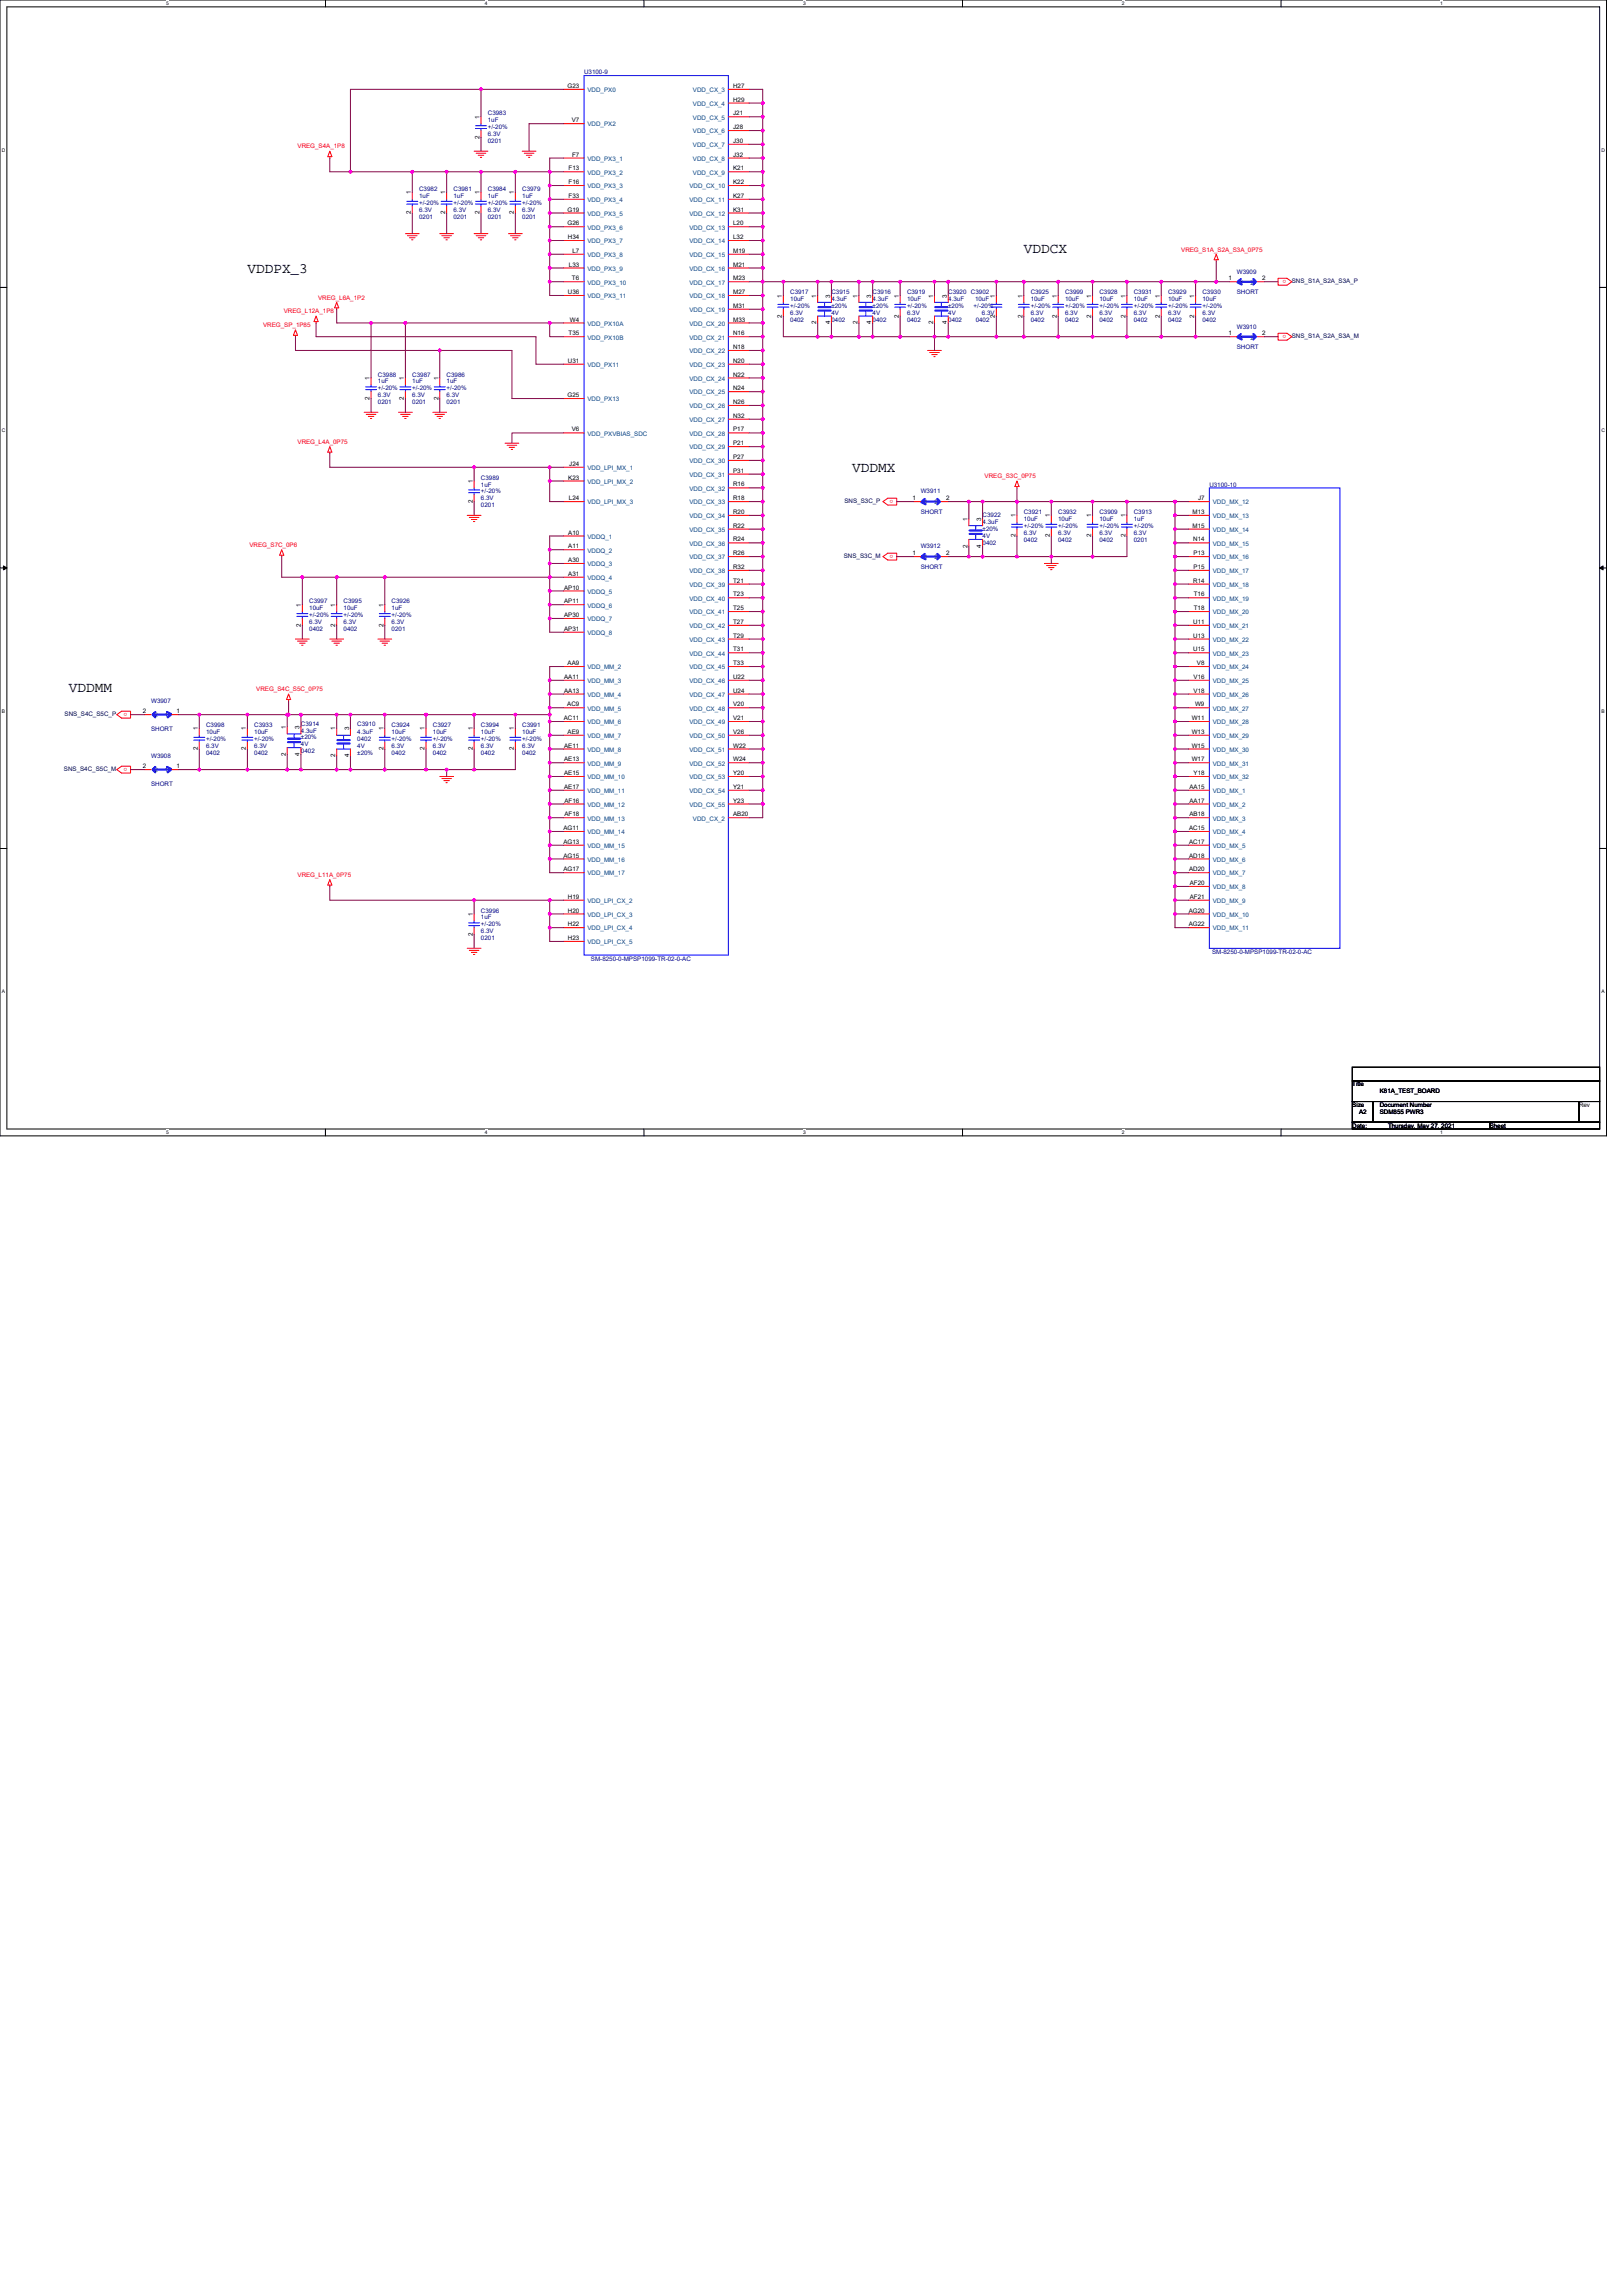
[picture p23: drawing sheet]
<svg xmlns="http://www.w3.org/2000/svg" width="210mm" height="297mm" viewBox="0 0 210 297" stroke-linecap="round" stroke-linejoin="round" font-family="sans-serif">
<defs><g id="words">
<g font-size="1.9">
<text x="32" y="35.3">VDDPX_3</text>
<text x="132.5" y="32.7">VDDCX</text>
<text x="110.2" y="61.1">VDDMX</text>
<text x="8.9" y="89.6">VDDMM</text>
</g>
<g font-size=".8">
<text x="73.4" y="11.4">G23</text>
<text x="94.9" y="11.4">H27</text>
<text x="62" y="18" transform="rotate(-90 62 18)">2</text>
<text x="62" y="15.4" transform="rotate(-90 62 15.4)">1</text>
<text x="74" y="15.8">V7</text>
<text x="94.9" y="13.2">H29</text>
<text x="94.9" y="14.9">J21</text>
<text x="94.9" y="16.7">J28</text>
<text x="73.6" y="22">F13</text>
<text x="73.6" y="23.8">F16</text>
<text x="74" y="20.3">F7</text>
<text x="94.9" y="18.5">J30</text>
<text x="94.9" y="20.3">J32</text>
<text x="94.9" y="22">K21</text>
<text x="94.9" y="23.8">K22</text>
<text x="53.2" y="27.7" transform="rotate(-90 53.2 27.7)">2</text>
<text x="53.2" y="25.2" transform="rotate(-90 53.2 25.2)">1</text>
<text x="57.6" y="27.7" transform="rotate(-90 57.6 27.7)">2</text>
<text x="57.6" y="25.2" transform="rotate(-90 57.6 25.2)">1</text>
<text x="62" y="27.7" transform="rotate(-90 62 27.7)">2</text>
<text x="62" y="25.2" transform="rotate(-90 62 25.2)">1</text>
<text x="66.5" y="27.7" transform="rotate(-90 66.5 27.7)">2</text>
<text x="66.5" y="25.2" transform="rotate(-90 66.5 25.2)">1</text>
<text x="73.4" y="27.4">G19</text>
<text x="73.4" y="29.2">G26</text>
<text x="73.6" y="25.6">F33</text>
<text x="94.9" y="25.6">K27</text>
<text x="94.9" y="27.4">K31</text>
<text x="94.9" y="29.2">L20</text>
<text x="73.5" y="30.9">H34</text>
<text x="73.6" y="34.5">L33</text>
<text x="74.1" y="32.7">L7</text>
<text x="94.9" y="30.9">L32</text>
<text x="94.9" y="32.7">M19</text>
<text x="94.9" y="34.5">M21</text>
<text x="73.5" y="38">U36</text>
<text x="73.7" y="41.6">W4</text>
<text x="74" y="36.3">T6</text>
<text x="94.9" y="36.3">M23</text>
<text x="94.9" y="38">M27</text>
<text x="94.9" y="39.8">M31</text>
<text x="94.9" y="41.6">M33</text>
<text x="101.2" y="41.1" transform="rotate(-90 101.2 41.1)">2</text>
<text x="101.2" y="38.5" transform="rotate(-90 101.2 38.5)">1</text>
<text x="105.6" y="42" transform="rotate(-90 105.6 42)">2</text>
<text x="105.6" y="38.5" transform="rotate(-90 105.6 38.5)">1</text>
<text x="107.4" y="42" transform="rotate(-90 107.4 42)">4</text>
<text x="107.4" y="38.5" transform="rotate(-90 107.4 38.5)">3</text>
<text x="110.9" y="42" transform="rotate(-90 110.9 42)">2</text>
<text x="110.9" y="38.5" transform="rotate(-90 110.9 38.5)">1</text>
<text x="112.7" y="42" transform="rotate(-90 112.7 42)">4</text>
<text x="112.7" y="38.5" transform="rotate(-90 112.7 38.5)">3</text>
<text x="116.3" y="41.1" transform="rotate(-90 116.3 41.1)">2</text>
<text x="116.3" y="38.5" transform="rotate(-90 116.3 38.5)">1</text>
<text x="120.7" y="42" transform="rotate(-90 120.7 42)">2</text>
<text x="120.7" y="38.5" transform="rotate(-90 120.7 38.5)">1</text>
<text x="122.5" y="42" transform="rotate(-90 122.5 42)">4</text>
<text x="122.5" y="38.5" transform="rotate(-90 122.5 38.5)">3</text>
<text x="128.7" y="41.1" transform="rotate(-90 128.7 41.1)">2</text>
<text x="128.7" y="38.5" transform="rotate(-90 128.7 38.5)">1</text>
<text x="132.3" y="41.1" transform="rotate(-90 132.3 41.1)">2</text>
<text x="132.3" y="38.5" transform="rotate(-90 132.3 38.5)">1</text>
<text x="136.7" y="41.1" transform="rotate(-90 136.7 41.1)">2</text>
<text x="136.7" y="38.5" transform="rotate(-90 136.7 38.5)">1</text>
<text x="141.2" y="41.1" transform="rotate(-90 141.2 41.1)">2</text>
<text x="141.2" y="38.5" transform="rotate(-90 141.2 38.5)">1</text>
<text x="145.6" y="41.1" transform="rotate(-90 145.6 41.1)">2</text>
<text x="145.6" y="38.5" transform="rotate(-90 145.6 38.5)">1</text>
<text x="150.1" y="41.1" transform="rotate(-90 150.1 41.1)">2</text>
<text x="150.1" y="38.5" transform="rotate(-90 150.1 38.5)">1</text>
<text x="154.5" y="41.1" transform="rotate(-90 154.5 41.1)">2</text>
<text x="154.5" y="38.5" transform="rotate(-90 154.5 38.5)">1</text>
<text x="159" y="36.3">1</text>
<text x="163.3" y="36.3">2</text>
<text x="73.5" y="46.9">U31</text>
<text x="73.6" y="43.4">T35</text>
<text x="94.9" y="43.4">N16</text>
<text x="94.9" y="45.2">N18</text>
<text x="94.9" y="46.9">N20</text>
<text x="159" y="43.4">1</text>
<text x="163.3" y="43.4">2</text>
<text x="47.8" y="51.7" transform="rotate(-90 47.8 51.7)">2</text>
<text x="47.8" y="49.2" transform="rotate(-90 47.8 49.2)">1</text>
<text x="52.3" y="51.7" transform="rotate(-90 52.3 51.7)">2</text>
<text x="52.3" y="49.2" transform="rotate(-90 52.3 49.2)">1</text>
<text x="56.7" y="51.7" transform="rotate(-90 56.7 51.7)">2</text>
<text x="56.7" y="49.2" transform="rotate(-90 56.7 49.2)">1</text>
<text x="73.4" y="51.4">G25</text>
<text x="94.9" y="48.7">N22</text>
<text x="94.9" y="50.5">N24</text>
<text x="94.9" y="52.3">N26</text>
<text x="74" y="55.8">V6</text>
<text x="94.9" y="54">N32</text>
<text x="94.9" y="55.8">P17</text>
<text x="94.9" y="57.6">P21</text>
<text x="94.9" y="59.4">P27</text>
<text x="61.2" y="65.1" transform="rotate(-90 61.2 65.1)">2</text>
<text x="61.2" y="62.5" transform="rotate(-90 61.2 62.5)">1</text>
<text x="73.5" y="62">K23</text>
<text x="73.6" y="64.7">L24</text>
<text x="73.7" y="60.3">J24</text>
<text x="94.9" y="61.2">P31</text>
<text x="94.9" y="62.9">R16</text>
<text x="94.9" y="64.7">R18</text>
<text x="118.1" y="64.7">1</text>
<text x="122.4" y="64.7">2</text>
<text x="155" y="64.7">J7</text>
<text x="73.5" y="69.2">A10</text>
<text x="73.5" y="70.9">A11</text>
<text x="94.9" y="66.5">R20</text>
<text x="94.9" y="68.3">R22</text>
<text x="94.9" y="70">R24</text>
<text x="94.9" y="71.8">R26</text>
<text x="118.1" y="71.8">1</text>
<text x="122.4" y="71.8">2</text>
<text x="125.2" y="70.9" transform="rotate(-90 125.2 70.9)">2</text>
<text x="125.2" y="67.4" transform="rotate(-90 125.2 67.4)">1</text>
<text x="126.9" y="70.9" transform="rotate(-90 126.9 70.9)">4</text>
<text x="126.9" y="67.4" transform="rotate(-90 126.9 67.4)">3</text>
<text x="131.4" y="69.5" transform="rotate(-90 131.4 69.5)">2</text>
<text x="131.4" y="66.9" transform="rotate(-90 131.4 66.9)">1</text>
<text x="135.8" y="69.5" transform="rotate(-90 135.8 69.5)">2</text>
<text x="135.8" y="66.9" transform="rotate(-90 135.8 66.9)">1</text>
<text x="141.2" y="69.5" transform="rotate(-90 141.2 69.5)">2</text>
<text x="141.2" y="66.9" transform="rotate(-90 141.2 66.9)">1</text>
<text x="145.6" y="69.5" transform="rotate(-90 145.6 69.5)">2</text>
<text x="145.6" y="66.9" transform="rotate(-90 145.6 66.9)">1</text>
<text x="154.3" y="66.5">M13</text>
<text x="154.3" y="68.3">M15</text>
<text x="154.4" y="70">N14</text>
<text x="154.4" y="71.8">P13</text>
<text x="73" y="76.3">AP10</text>
<text x="73.5" y="72.7">A30</text>
<text x="73.5" y="74.5">A31</text>
<text x="94.9" y="73.6">R32</text>
<text x="94.9" y="75.4">T21</text>
<text x="94.9" y="77.2">T23</text>
<text x="154.4" y="75.4">R14</text>
<text x="154.4" y="73.6">P15</text>
<text x="154.5" y="77.2">T16</text>
<text x="38.9" y="81.1" transform="rotate(-90 38.9 81.1)">2</text>
<text x="38.9" y="78.5" transform="rotate(-90 38.9 78.5)">1</text>
<text x="43.4" y="81.1" transform="rotate(-90 43.4 81.1)">2</text>
<text x="43.4" y="78.5" transform="rotate(-90 43.4 78.5)">1</text>
<text x="49.6" y="81.1" transform="rotate(-90 49.6 81.1)">2</text>
<text x="49.6" y="78.5" transform="rotate(-90 49.6 78.5)">1</text>
<text x="73" y="78">AP11</text>
<text x="73" y="79.8">AP30</text>
<text x="73" y="81.6">AP31</text>
<text x="94.9" y="78.9">T25</text>
<text x="94.9" y="80.7">T27</text>
<text x="94.9" y="82.5">T29</text>
<text x="154.4" y="80.7">U11</text>
<text x="154.4" y="82.5">U13</text>
<text x="154.5" y="78.9">T18</text>
<text x="73" y="87.8">AA11</text>
<text x="73" y="89.6">AA13</text>
<text x="73.4" y="86">AA9</text>
<text x="94.9" y="84.3">T31</text>
<text x="94.9" y="86">T33</text>
<text x="94.9" y="87.8">U22</text>
<text x="94.9" y="89.6">U24</text>
<text x="154.4" y="84.3">U15</text>
<text x="154.4" y="87.8">V16</text>
<text x="154.4" y="89.6">V18</text>
<text x="154.9" y="86">V8</text>
<text x="18.5" y="92.3">2</text>
<text x="22.8" y="92.3">1</text>
<text x="25.6" y="94.5" transform="rotate(-90 25.6 94.5)">1</text>
<text x="31.8" y="94.5" transform="rotate(-90 31.8 94.5)">1</text>
<text x="37" y="94.3" transform="rotate(-90 37 94.3)">1</text>
<text x="38.8" y="94.3" transform="rotate(-90 38.8 94.3)">3</text>
<text x="43.4" y="94.5" transform="rotate(-90 43.4 94.5)">1</text>
<text x="45.2" y="94.5" transform="rotate(-90 45.2 94.5)">3</text>
<text x="49.6" y="94.5" transform="rotate(-90 49.6 94.5)">1</text>
<text x="54.9" y="94.5" transform="rotate(-90 54.9 94.5)">1</text>
<text x="61.2" y="94.5" transform="rotate(-90 61.2 94.5)">1</text>
<text x="66.5" y="94.5" transform="rotate(-90 66.5 94.5)">1</text>
<text x="72.9" y="93.2">AC11</text>
<text x="73.4" y="91.4">AC9</text>
<text x="73.4" y="94.9">AE9</text>
<text x="94.9" y="91.4">V20</text>
<text x="94.9" y="93.2">V21</text>
<text x="94.9" y="94.9">V26</text>
<text x="154.2" y="93.2">W11</text>
<text x="154.2" y="94.9">W13</text>
<text x="154.6" y="91.4">W9</text>
<text x="18.5" y="99.4">2</text>
<text x="22.8" y="99.4">1</text>
<text x="25.6" y="97.1" transform="rotate(-90 25.6 97.1)">2</text>
<text x="31.8" y="97.1" transform="rotate(-90 31.8 97.1)">2</text>
<text x="37" y="97.8" transform="rotate(-90 37 97.8)">2</text>
<text x="38.8" y="97.8" transform="rotate(-90 38.8 97.8)">4</text>
<text x="43.4" y="98" transform="rotate(-90 43.4 98)">2</text>
<text x="45.2" y="98" transform="rotate(-90 45.2 98)">4</text>
<text x="49.6" y="97.1" transform="rotate(-90 49.6 97.1)">2</text>
<text x="54.9" y="97.1" transform="rotate(-90 54.9 97.1)">2</text>
<text x="61.2" y="97.1" transform="rotate(-90 61.2 97.1)">2</text>
<text x="66.5" y="97.1" transform="rotate(-90 66.5 97.1)">2</text>
<text x="73" y="96.7">AE11</text>
<text x="73" y="98.5">AE13</text>
<text x="73" y="100.3">AE15</text>
<text x="94.9" y="96.7">W22</text>
<text x="94.9" y="98.5">W24</text>
<text x="94.9" y="100.3">Y20</text>
<text x="154.2" y="96.7">W15</text>
<text x="154.2" y="98.5">W17</text>
<text x="154.4" y="100.3">Y18</text>
<text x="72.9" y="107.4">AG11</text>
<text x="73" y="102.1">AE17</text>
<text x="73" y="103.8">AF16</text>
<text x="73" y="105.6">AF18</text>
<text x="94.9" y="105.6">AB20</text>
<text x="94.9" y="102.1">Y21</text>
<text x="94.9" y="103.8">Y23</text>
<text x="153.8" y="107.4">AC15</text>
<text x="153.9" y="102.1">AA15</text>
<text x="153.9" y="103.8">AA17</text>
<text x="153.9" y="105.6">AB18</text>
<text x="72.9" y="109.2">AG13</text>
<text x="72.9" y="110.9">AG15</text>
<text x="72.9" y="112.7">AG17</text>
<text x="153.8" y="109.2">AC17</text>
<text x="153.8" y="110.9">AD18</text>
<text x="153.8" y="112.7">AD20</text>
<text x="61.2" y="118.5" transform="rotate(-90 61.2 118.5)">1</text>
<text x="73.5" y="116.3">H19</text>
<text x="73.5" y="118.1">H20</text>
<text x="73.5" y="119.8">H22</text>
<text x="153.8" y="118.1">AG20</text>
<text x="153.8" y="119.8">AG22</text>
<text x="153.9" y="114.5">AF20</text>
<text x="153.9" y="116.3">AF21</text>
<text x="61.2" y="121.1" transform="rotate(-90 61.2 121.1)">2</text>
<text x="73.5" y="121.6">H23</text>
<text x="175" y="140.6">Title</text>
<text x="175" y="143.2">Size</text>
<text x="178.5" y="143.2">Document Number</text>
<text x="178.5" y="141.4">K81A_TEST_BOARD</text>
<text x="204.3" y="143.2">Rev</text>
<text x="175" y="145.9">Date:</text>
<text x="175.8" y="144.1">A2</text>
<text x="178.5" y="144.1">SDM855 PWR3</text>
<text x="179.6" y="145.9">Thursday, May 27, 2021</text>
<text x="192.7" y="145.9">Sheet</text>
</g>
<g font-size=".8" fill="#000080">
<text x="75.6" y="9.6">U3100-9</text>
<text x="63.1" y="14.9">C3983</text>
<text x="63.1" y="15.8">1uF</text>
<text x="63.1" y="17.6">6.3V</text>
<text x="63.1" y="16.7">+/-20%</text>
<text x="63.1" y="18.5">0201</text>
<text x="54.2" y="24.7">C3982</text>
<text x="54.2" y="25.6">1uF</text>
<text x="54.2" y="28.3">0201</text>
<text x="54.2" y="27.4">6.3V</text>
<text x="54.2" y="26.5">+/-20%</text>
<text x="58.7" y="24.7">C3981</text>
<text x="58.7" y="25.6">1uF</text>
<text x="58.7" y="28.3">0201</text>
<text x="58.7" y="27.4">6.3V</text>
<text x="58.7" y="26.5">+/-20%</text>
<text x="63.1" y="24.7">C3984</text>
<text x="63.1" y="25.6">1uF</text>
<text x="63.1" y="28.3">0201</text>
<text x="63.1" y="27.4">6.3V</text>
<text x="63.1" y="26.5">+/-20%</text>
<text x="67.6" y="24.7">C3979</text>
<text x="67.6" y="25.6">1uF</text>
<text x="67.6" y="28.3">0201</text>
<text x="67.6" y="27.4">6.3V</text>
<text x="67.6" y="26.5">+/-20%</text>
<text x="160" y="35.4">W3909</text>
<text x="102.2" y="38.1">C3917</text>
<text x="102.2" y="38.9">10uF</text>
<text x="102.2" y="41.6">0402</text>
<text x="102.2" y="40.7">6.3V</text>
<text x="102.2" y="39.8">+/-20%</text>
<text x="107.6" y="38.1">C3915</text>
<text x="107.6" y="38.9">4.3uF</text>
<text x="107.6" y="41.6">0402</text>
<text x="107.6" y="40.7">4V</text>
<text x="107.6" y="39.8">±20%</text>
<text x="112.9" y="38.1">C3916</text>
<text x="112.9" y="38.9">4.3uF</text>
<text x="112.9" y="41.6">0402</text>
<text x="112.9" y="40.7">4V</text>
<text x="112.9" y="39.8">±20%</text>
<text x="117.3" y="38.1">C3919</text>
<text x="117.3" y="38.9">10uF</text>
<text x="117.3" y="41.6">0402</text>
<text x="117.3" y="40.7">6.3V</text>
<text x="117.3" y="39.8">+/-20%</text>
<text x="122.7" y="38.1">C3920 C3902</text>
<text x="122.7" y="38.9">4.3uF</text>
<text x="122.7" y="41.6">0402</text>
<text x="122.7" y="40.7">4V</text>
<text x="122.7" y="39.8">±20%</text>
<text x="126" y="39.8">+/-20%</text>
<text x="126.1" y="38.9">10uF</text>
<text x="126.2" y="41.6">0402</text>
<text x="127" y="40.7">6.3V</text>
<text x="133.3" y="38.1">C3925</text>
<text x="133.3" y="38.9">10uF</text>
<text x="133.3" y="41.6">0402</text>
<text x="133.3" y="40.7">6.3V</text>
<text x="133.3" y="39.8">+/-20%</text>
<text x="137.8" y="38.1">C3999</text>
<text x="137.8" y="38.9">10uF</text>
<text x="137.8" y="41.6">0402</text>
<text x="137.8" y="40.7">6.3V</text>
<text x="137.8" y="39.8">+/-20%</text>
<text x="142.2" y="38.1">C3928</text>
<text x="142.2" y="38.9">10uF</text>
<text x="142.2" y="41.6">0402</text>
<text x="142.2" y="40.7">6.3V</text>
<text x="142.2" y="39.8">+/-20%</text>
<text x="146.7" y="38.1">C3931</text>
<text x="146.7" y="38.9">10uF</text>
<text x="146.7" y="41.6">0402</text>
<text x="146.7" y="40.7">6.3V</text>
<text x="146.7" y="39.8">+/-20%</text>
<text x="151.1" y="38.1">C3929</text>
<text x="151.1" y="38.9">10uF</text>
<text x="151.1" y="41.6">0402</text>
<text x="151.1" y="40.7">6.3V</text>
<text x="151.1" y="39.8">+/-20%</text>
<text x="155.6" y="38.1">C3930</text>
<text x="155.6" y="38.9">10uF</text>
<text x="155.6" y="41.6">0402</text>
<text x="155.6" y="40.7">6.3V</text>
<text x="155.6" y="39.8">+/-20%</text>
<text x="160" y="38.1">SHORT</text>
<text x="160" y="42.5">W3910</text>
<text x="160" y="45.2">SHORT</text>
<text x="48.9" y="48.7">C3988</text>
<text x="48.9" y="49.6">1uF</text>
<text x="48.9" y="52.3">0201</text>
<text x="48.9" y="51.4">6.3V</text>
<text x="48.9" y="50.5">+/-20%</text>
<text x="53.3" y="48.7">C3987</text>
<text x="53.3" y="49.6">1uF</text>
<text x="53.3" y="52.3">0201</text>
<text x="53.3" y="51.4">6.3V</text>
<text x="53.3" y="50.5">+/-20%</text>
<text x="57.8" y="48.7">C3986</text>
<text x="57.8" y="49.6">1uF</text>
<text x="57.8" y="52.3">0201</text>
<text x="57.8" y="51.4">6.3V</text>
<text x="57.8" y="50.5">+/-20%</text>
<text x="62.2" y="62.1">C3989</text>
<text x="62.2" y="62.9">1uF</text>
<text x="62.2" y="65.6">0201</text>
<text x="62.2" y="64.7">6.3V</text>
<text x="62.2" y="63.8">+/-20%</text>
<text x="119.1" y="63.8">W3911</text>
<text x="156.5" y="62.9">U3100-10</text>
<text x="119.1" y="70.9">W3912</text>
<text x="119.1" y="66.5">SHORT</text>
<text x="127.1" y="66.9">C3922</text>
<text x="127.1" y="67.8">4.3uF</text>
<text x="127.1" y="70.5">0402</text>
<text x="127.1" y="69.6">4V</text>
<text x="127.1" y="68.7">±20%</text>
<text x="132.5" y="66.5">C3921</text>
<text x="132.5" y="67.4">10uF</text>
<text x="132.5" y="70.1">0402</text>
<text x="132.5" y="69.2">6.3V</text>
<text x="132.5" y="68.3">+/-20%</text>
<text x="136.9" y="66.5">C3932</text>
<text x="136.9" y="67.4">10uF</text>
<text x="136.9" y="70.1">0402</text>
<text x="136.9" y="69.2">6.3V</text>
<text x="136.9" y="68.3">+/-20%</text>
<text x="142.2" y="66.5">C3909</text>
<text x="142.2" y="67.4">10uF</text>
<text x="142.2" y="70.1">0402</text>
<text x="142.2" y="69.2">6.3V</text>
<text x="142.2" y="68.3">+/-20%</text>
<text x="146.7" y="66.5">C3913</text>
<text x="146.7" y="67.4">1uF</text>
<text x="146.7" y="70.1">0201</text>
<text x="146.7" y="69.2">6.3V</text>
<text x="146.7" y="68.3">+/-20%</text>
<text x="119.1" y="73.6">SHORT</text>
<text x="40" y="78.1">C3997</text>
<text x="40" y="78.9">10uF</text>
<text x="40" y="81.6">0402</text>
<text x="40" y="80.7">6.3V</text>
<text x="40" y="79.8">+/-20%</text>
<text x="44.4" y="78.1">C3995</text>
<text x="44.4" y="78.9">10uF</text>
<text x="44.4" y="81.6">0402</text>
<text x="44.4" y="80.7">6.3V</text>
<text x="44.4" y="79.8">+/-20%</text>
<text x="50.7" y="78.1">C3926</text>
<text x="50.7" y="78.9">1uF</text>
<text x="50.7" y="81.6">0201</text>
<text x="50.7" y="80.7">6.3V</text>
<text x="50.7" y="79.8">+/-20%</text>
<text x="19.6" y="91">W3907</text>
<text x="19.6" y="94.6">SHORT</text>
<text x="26.7" y="94.1">C3998</text>
<text x="26.7" y="95">10uF</text>
<text x="26.7" y="95.8">+/-20%</text>
<text x="32.9" y="94.1">C3933</text>
<text x="32.9" y="95">10uF</text>
<text x="32.9" y="95.8">+/-20%</text>
<text x="38.9" y="93.9">C3914</text>
<text x="38.9" y="94.8">4.3uF</text>
<text x="38.9" y="95.7">±20%</text>
<text x="46.2" y="93.9">C3910</text>
<text x="46.2" y="95">4.3uF</text>
<text x="46.2" y="95.8">0402</text>
<text x="50.7" y="94.1">C3924</text>
<text x="50.7" y="95">10uF</text>
<text x="50.7" y="95.8">+/-20%</text>
<text x="56" y="94.1">C3927</text>
<text x="56" y="95">10uF</text>
<text x="56" y="95.8">+/-20%</text>
<text x="62.2" y="94.1">C3994</text>
<text x="62.2" y="95">10uF</text>
<text x="62.2" y="95.8">+/-20%</text>
<text x="67.6" y="94.1">C3991</text>
<text x="67.6" y="95">10uF</text>
<text x="67.6" y="95.8">+/-20%</text>
<text x="19.6" y="98.1">W3908</text>
<text x="19.6" y="101.7">SHORT</text>
<text x="26.7" y="97.6">0402</text>
<text x="26.7" y="96.7">6.3V</text>
<text x="32.9" y="97.6">0402</text>
<text x="32.9" y="96.7">6.3V</text>
<text x="38.9" y="97.4">0402</text>
<text x="38.9" y="96.6">4V</text>
<text x="46.2" y="96.7">4V</text>
<text x="46.2" y="97.6">±20%</text>
<text x="50.7" y="97.6">0402</text>
<text x="50.7" y="96.7">6.3V</text>
<text x="56" y="97.6">0402</text>
<text x="56" y="96.7">6.3V</text>
<text x="62.2" y="97.6">0402</text>
<text x="62.2" y="96.7">6.3V</text>
<text x="67.6" y="97.6">0402</text>
<text x="67.6" y="96.7">6.3V</text>
<text x="62.2" y="118.1">C3996</text>
<text x="62.2" y="119">1uF</text>
<text x="62.2" y="119.8">+/-20%</text>
<text x="62.2" y="121.6">0201</text>
<text x="62.2" y="120.7">6.3V</text>
<text x="76.5" y="124.3">SM-8250-0-MPSP1099-TR-02-0-AC</text>
<text x="156.8" y="123.4">SM-8250-0-MPSP1099-TR-02-0-AC</text>
</g>
<g font-size=".8" fill="#004080">
<text x="76" y="11.9">VDD_PX0</text>
<text x="89.6" y="11.9">VDD_CX_3</text>
<text x="76" y="16.4">VDD_PX2</text>
<text x="89.6" y="13.7">VDD_CX_4</text>
<text x="89.6" y="15.5">VDD_CX_5</text>
<text x="89.6" y="17.3">VDD_CX_6</text>
<text x="76" y="20.8">VDD_PX3_1</text>
<text x="76" y="22.6">VDD_PX3_2</text>
<text x="89.6" y="19">VDD_CX_7</text>
<text x="89.6" y="20.8">VDD_CX_8</text>
<text x="89.6" y="22.6">VDD_CX_9</text>
<text x="76" y="24.4">VDD_PX3_3</text>
<text x="76" y="26.1">VDD_PX3_4</text>
<text x="76" y="27.9">VDD_PX3_5</text>
<text x="76" y="29.7">VDD_PX3_6</text>
<text x="89.2" y="24.4">VDD_CX_10</text>
<text x="89.2" y="26.1">VDD_CX_11</text>
<text x="89.2" y="27.9">VDD_CX_12</text>
<text x="89.2" y="29.7">VDD_CX_13</text>
<text x="76" y="31.5">VDD_PX3_7</text>
<text x="76" y="33.3">VDD_PX3_8</text>
<text x="76" y="35">VDD_PX3_9</text>
<text x="89.2" y="31.5">VDD_CX_14</text>
<text x="89.2" y="33.3">VDD_CX_15</text>
<text x="89.2" y="35">VDD_CX_16</text>
<text x="76" y="36.8">VDD_PX3_10</text>
<text x="76" y="38.6">VDD_PX3_11</text>
<text x="89.2" y="36.8">VDD_CX_17</text>
<text x="89.2" y="38.6">VDD_CX_18</text>
<text x="89.2" y="40.4">VDD_CX_19</text>
<text x="160.5" y="36.8">1</text>
<text x="161.8" y="36.8">2</text>
<text x="76" y="42.1">VDD_PX10A</text>
<text x="76" y="43.9">VDD_PX10B</text>
<text x="76" y="47.5">VDD_PX11</text>
<text x="89.2" y="42.1">VDD_CX_20</text>
<text x="89.2" y="43.9">VDD_CX_21</text>
<text x="89.2" y="45.7">VDD_CX_22</text>
<text x="89.2" y="47.5">VDD_CX_23</text>
<text x="160.5" y="43.9">1</text>
<text x="161.8" y="43.9">2</text>
<text x="76" y="51.9">VDD_PX13</text>
<text x="89.2" y="49.3">VDD_CX_24</text>
<text x="89.2" y="51">VDD_CX_25</text>
<text x="89.2" y="52.8">VDD_CX_26</text>
<text x="76" y="56.4">VDD_PXVBIAS_SDC</text>
<text x="89.2" y="54.6">VDD_CX_27</text>
<text x="89.2" y="56.4">VDD_CX_28</text>
<text x="89.2" y="58.1">VDD_CX_29</text>
<text x="89.2" y="59.9">VDD_CX_30</text>
<text x="76" y="60.8">VDD_LPI_MX_1</text>
<text x="76" y="62.6">VDD_LPI_MX_2</text>
<text x="76" y="65.3">VDD_LPI_MX_3</text>
<text x="89.2" y="61.7">VDD_CX_31</text>
<text x="89.2" y="63.5">VDD_CX_32</text>
<text x="89.2" y="65.3">VDD_CX_33</text>
<text x="119.6" y="65.3">1</text>
<text x="120.9" y="65.3">2</text>
<text x="156.9" y="65.3">VDD_MX_12</text>
<text x="76" y="69.7">VDDQ_1</text>
<text x="76" y="71.5">VDDQ_2</text>
<text x="89.2" y="67">VDD_CX_34</text>
<text x="89.2" y="68.8">VDD_CX_35</text>
<text x="89.2" y="70.6">VDD_CX_36</text>
<text x="156.9" y="67">VDD_MX_13</text>
<text x="156.9" y="68.8">VDD_MX_14</text>
<text x="156.9" y="70.6">VDD_MX_15</text>
<text x="76" y="73.3">VDDQ_3</text>
<text x="76" y="75">VDDQ_4</text>
<text x="76" y="76.8">VDDQ_5</text>
<text x="89.2" y="72.4">VDD_CX_37</text>
<text x="89.2" y="74.1">VDD_CX_38</text>
<text x="89.2" y="75.9">VDD_CX_39</text>
<text x="89.2" y="77.7">VDD_CX_40</text>
<text x="119.6" y="72.4">1</text>
<text x="120.9" y="72.4">2</text>
<text x="156.9" y="72.4">VDD_MX_16</text>
<text x="156.9" y="74.1">VDD_MX_17</text>
<text x="156.9" y="75.9">VDD_MX_18</text>
<text x="156.9" y="77.7">VDD_MX_19</text>
<text x="76" y="78.6">VDDQ_6</text>
<text x="76" y="80.4">VDDQ_7</text>
<text x="76" y="82.1">VDDQ_8</text>
<text x="89.2" y="79.5">VDD_CX_41</text>
<text x="89.2" y="81.3">VDD_CX_42</text>
<text x="89.2" y="83">VDD_CX_43</text>
<text x="156.9" y="79.5">VDD_MX_20</text>
<text x="156.9" y="81.3">VDD_MX_21</text>
<text x="156.9" y="83">VDD_MX_22</text>
<text x="76" y="86.6">VDD_MM_2</text>
<text x="76" y="88.4">VDD_MM_3</text>
<text x="89.2" y="84.8">VDD_CX_44</text>
<text x="89.2" y="86.6">VDD_CX_45</text>
<text x="89.2" y="88.4">VDD_CX_46</text>
<text x="156.9" y="84.8">VDD_MX_23</text>
<text x="156.9" y="86.6">VDD_MX_24</text>
<text x="156.9" y="88.4">VDD_MX_25</text>
<text x="20" y="92.8">2</text>
<text x="21.3" y="92.8">1</text>
<text x="76" y="90.2">VDD_MM_4</text>
<text x="76" y="91.9">VDD_MM_5</text>
<text x="76" y="93.7">VDD_MM_6</text>
<text x="76" y="95.5">VDD_MM_7</text>
<text x="89.2" y="90.2">VDD_CX_47</text>
<text x="89.2" y="91.9">VDD_CX_48</text>
<text x="89.2" y="93.7">VDD_CX_49</text>
<text x="89.2" y="95.5">VDD_CX_50</text>
<text x="156.9" y="90.2">VDD_MX_26</text>
<text x="156.9" y="91.9">VDD_MX_27</text>
<text x="156.9" y="93.7">VDD_MX_28</text>
<text x="156.9" y="95.5">VDD_MX_29</text>
<text x="20" y="99.9">2</text>
<text x="21.3" y="99.9">1</text>
<text x="76" y="97.3">VDD_MM_8</text>
<text x="76" y="99">VDD_MM_9</text>
<text x="76" y="100.8">VDD_MM_10</text>
<text x="89.2" y="97.3">VDD_CX_51</text>
<text x="89.2" y="99">VDD_CX_52</text>
<text x="89.2" y="100.8">VDD_CX_53</text>
<text x="156.9" y="97.3">VDD_MX_30</text>
<text x="156.9" y="99">VDD_MX_31</text>
<text x="156.9" y="100.8">VDD_MX_32</text>
<text x="76" y="102.6">VDD_MM_11</text>
<text x="76" y="104.4">VDD_MM_12</text>
<text x="76" y="106.2">VDD_MM_13</text>
<text x="76" y="107.9">VDD_MM_14</text>
<text x="89.2" y="102.6">VDD_CX_54</text>
<text x="89.2" y="104.4">VDD_CX_55</text>
<text x="89.6" y="106.2">VDD_CX_2</text>
<text x="156.9" y="102.6">VDD_MX_1</text>
<text x="156.9" y="104.4">VDD_MX_2</text>
<text x="156.9" y="106.2">VDD_MX_3</text>
<text x="156.9" y="107.9">VDD_MX_4</text>
<text x="76" y="109.7">VDD_MM_15</text>
<text x="76" y="111.5">VDD_MM_16</text>
<text x="76" y="113.3">VDD_MM_17</text>
<text x="156.9" y="109.7">VDD_MX_5</text>
<text x="156.9" y="111.5">VDD_MX_6</text>
<text x="156.9" y="113.3">VDD_MX_7</text>
<text x="76" y="116.8">VDD_LPI_CX_2</text>
<text x="76" y="118.6">VDD_LPI_CX_3</text>
<text x="156.9" y="115">VDD_MX_8</text>
<text x="156.9" y="116.8">VDD_MX_9</text>
<text x="156.9" y="118.6">VDD_MX_10</text>
<text x="76" y="120.4">VDD_LPI_CX_4</text>
<text x="76" y="122.2">VDD_LPI_CX_5</text>
<text x="156.9" y="120.4">VDD_MX_11</text>
</g>
<g font-size=".8" fill="#f00">
<text x="38.5" y="19.2">VREG_S4A_1P8</text>
<text x="152.8" y="32.5">VREG_S1A_S2A_S3A_0P75</text>
<text x="36.7" y="40.5">VREG_L12A_1P8</text>
<text x="41.2" y="38.8">VREG_L6A_1P2</text>
<text x="166.4" y="36.2" transform="rotate(-180 166.4 36.2)">o</text>
<text x="34" y="42.3">VREG_SP_1P85</text>
<text x="166.4" y="43.3" transform="rotate(-180 166.4 43.3)">o</text>
<text x="38.5" y="57.4">VREG_L4A_0P75</text>
<text x="115.6" y="64.7" transform="rotate(-180 115.6 64.7)">o</text>
<text x="127.4" y="61.9">VREG_S3C_0P75</text>
<text x="32.3" y="70.8">VREG_S7C_0P6</text>
<text x="115.6" y="71.8" transform="rotate(-180 115.6 71.8)">o</text>
<text x="33.2" y="89.4">VREG_S4C_S5C_0P75</text>
<text x="16.4" y="92.2" transform="rotate(-180 16.4 92.2)">o</text>
<text x="16.4" y="99.3" transform="rotate(-180 16.4 99.3)">o</text>
<text x="38.5" y="113.4">VREG_L11A_0P75</text>
</g>
<g font-size=".8" fill="#000040">
<text x="167.1" y="36.6">SNS_S1A_S2A_S3A_P</text>
<text x="167.1" y="43.7">SNS_S1A_S2A_S3A_M</text>
<text x="109.3" y="65.1">SNS_S3C_P</text>
<text x="109.2" y="72.2">SNS_S3C_M</text>
<text x="8.4" y="92.6">SNS_S4C_S5C_P</text>
<text x="8.3" y="99.8">SNS_S4C_S5C_M</text>
</g>
<g font-size=".6">
<text x="21.5" y=".7">5</text>
<text x="62.7" y=".7">4</text>
<text x="103.9" y=".7">3</text>
<text x="145.1" y=".7">2</text>
<text x="186.3" y=".7">1</text>
<text x=".2" y="19.6">D</text>
<text x="207.2" y="19.6">D</text>
<text x=".2" y="55.9">C</text>
<text x="207.2" y="55.9">C</text>
<text x=".2" y="92.2">B</text>
<text x="207.2" y="92.2">B</text>
<text x=".2" y="128.5">A</text>
<text x="207.2" y="128.5">A</text>
<text x="21.5" y="146.7">5</text>
<text x="62.7" y="146.7">4</text>
<text x="103.9" y="146.7">3</text>
<text x="145.1" y="146.7">2</text>
<text x="186.3" y="146.7">1</text>
</g>
</g></defs>
<path d="M0 0h207.8v147h-207.8zM.9 .9h206.1v145.2h-206.1z" fill="none" stroke="#000" stroke-width=".13"/>
<g fill="#fff">
<path d="M21.5 .1h.4v.7h-.4z"/>
<path d="M21.5 146.2h.4v.7h-.4z"/>
</g>
<path d="M42.1 0v.9M42.1 146.1v.9" fill="none" stroke="#000" stroke-width=".13"/>
<g fill="#fff">
<path d="M62.7 .1h.4v.7h-.4z"/>
<path d="M62.7 146.2h.4v.7h-.4z"/>
</g>
<path d="M83.3 0v.9M83.3 146.1v.9" fill="none" stroke="#000" stroke-width=".13"/>
<g fill="#fff">
<path d="M103.9 .1h.4v.7h-.4z"/>
<path d="M103.9 146.2h.4v.7h-.4z"/>
</g>
<path d="M124.5 0v.9M124.5 146.1v.9" fill="none" stroke="#000" stroke-width=".13"/>
<g fill="#fff">
<path d="M145.1 .1h.4v.7h-.4z"/>
<path d="M145.1 146.2h.4v.7h-.4z"/>
</g>
<path d="M165.7 0v.9M165.7 146.1v.9" fill="none" stroke="#000" stroke-width=".13"/>
<g fill="#fff">
<path d="M186.3 .1h.4v.7h-.4z"/>
<path d="M186.3 146.2h.4v.7h-.4z"/>
<path d="M.2 19h.5v.7h-.5z"/>
<path d="M207.2 19h.4v.7h-.4z"/>
<path d="M.2 55.3h.5v.7h-.5z"/>
<path d="M207.2 55.3h.4v.7h-.4z"/>
</g>
<path d="M0 37.2h.9M207 37.2h.8" fill="none" stroke="#000" stroke-width=".13"/>
<g fill="#fff">
<path d="M.2 91.6h.4v.7h-.4z"/>
<path d="M207.2 91.6h.4v.7h-.4z"/>
</g>
<path d="M0 73.5h.9M207 73.5h.8" fill="none" stroke="#000" stroke-width=".13"/>
<path d="M.4 73.2l.5 .3-.5 .2zM207 73.5l.4-.3v.5z" fill="#000" stroke="#000" stroke-width=".13"/>
<g fill="#fff">
<path d="M.2 127.9h.4v.7h-.4z"/>
<path d="M207.2 127.9h.4v.7h-.4z"/>
</g>
<path d="M0 109.8h.9M207 109.8h.8M175 138.1h32v1.7h-32zM175 139.8h32v2.7h-32zM175 142.5h2.6v2.7h-2.6zM175 145.2h17.7v.9h-17.7zM177.6 142.5h26.7v2.7h-26.7zM192.7 145.2h14.3v.9h-14.3zM204.3 142.5h2.7v2.7h-2.7z" fill="none" stroke="#000" stroke-width=".13"/>
<g fill="none" stroke="#f00" stroke-width=".13">
<path d="M42.7 19.6l.2 .7h-.5zM61.3 19.6h1.8M61.6 19.8h1.3M62.2 15.1v.9M62.2 16.9v.9M67.6 19.6h1.7M67.8 19.8h1.3M72.9 11.6h2.7M72.9 16h2.7M94.2 11.6h2.7M94.2 13.3h2.7M94.2 15.1h2.7"/>
<path d="M94.2 16.9h2.7M94.2 18.7h2.7M42.7 20.3v.1M43.6 39.1l.2 .7h-.5zM43.6 39.8v.2M52.5 30.2h1.7M52.7 30.5h1.3M53 30.8h.7M53.3 31h.1M53.3 24.9v.9M53.3 26.7v.9M56.9 30.2h1.8"/>
<path d="M57.2 30.5h1.2M57.4 30.8h.7M57.7 31h.2M57.8 24.9v.9M57.8 26.7v.9M61.3 30.2h1.8M61.6 30.5h1.3M61.9 30.8h.7M61.9 20.1h.7M62.1 31h.2M62.1 20.4h.2M62.2 24.9v.9"/>
<path d="M62.2 26.7v.9M65.8 30.2h1.8M66.1 30.5h1.2M66.3 30.8h.7M66.6 31h.2M66.7 24.9v.9M66.7 26.7v.9M68.1 20.1h.7M68.4 20.4h.1M72.9 20.4h2.7M72.9 22.2h2.7M72.9 24h2.7"/>
<path d="M72.9 25.8h2.7M72.9 27.6h2.7M72.9 29.3h2.7M72.9 31.1h2.7M72.9 32.9h2.7M72.9 34.7h2.7M72.9 36.4h2.7M72.9 38.2h2.7M94.2 20.4h2.7M94.2 22.2h2.7M94.2 24h2.7M94.2 25.8h2.7"/>
<path d="M94.2 27.6h2.7M94.2 29.3h2.7M94.2 31.1h2.7M94.2 32.9h2.7M94.2 34.7h2.7M94.2 36.4h2.7M94.2 38.2h2.7M101.3 38.2v.9M105.8 38.2v.9M107.6 38.2v.9M111.1 38.2v.9M112.9 38.2v.9"/>
<path d="M116.5 38.2v.9M120.9 38.2v.9M122.7 38.2v.9M128.9 38.2v.9M132.5 38.2v.9M136.9 38.2v.9M141.4 38.2v.9M145.8 38.2v.9M150.2 38.2v.9M154.7 38.2v.9M157.4 32.9l.2 .7h-.5zM157.4 33.6v.2"/>
<path d="M159.1 36.4h.9M162.7 36.4h.9M165.4 36h1.1l.6 .4-.6 .5h-1.1zM38.2 42.7l.3 .7h-.5zM38.2 43.4v.2M40.9 41.6v.2M40.9 40.9l.3 .7h-.6zM42.7 58.5v.2M42.7 57.8l.2 .7h-.5zM47.1 53.3h1.8M47.4 53.6h1.2M47.7 53.9h.7"/>
<path d="M47.9 54.1h.2M48 48.9v.9M48 50.7v.9M51.6 53.3h1.7M51.8 53.6h1.3M52.1 53.9h.7M52.4 54.1h.1M52.5 48.9v.9M52.5 50.7v.9M56 53.3h1.8M56.3 53.6h1.2M56.5 53.9h.8"/>
<path d="M56.8 54.1h.2M56.9 48.9v.9M56.9 50.7v.9M65.3 57.3h1.8M65.6 57.6h1.3M65.9 57.9h.7M66.1 58.1h.2M72.9 41.8h2.7M72.9 43.6h2.7M72.9 47.1h2.7M72.9 51.6h2.7M72.9 56h2.7"/>
<path d="M94.2 40h2.7M94.2 41.8h2.7M94.2 43.6h2.7M94.2 45.3h2.7M94.2 47.1h2.7M94.2 48.9h2.7M94.2 50.7h2.7M94.2 52.5h2.7M94.2 54.2h2.7M94.2 56h2.7M94.2 57.8h2.7M94.2 59.6h2.7"/>
<path d="M101.3 40v.9M105.8 40.9v.9M107.6 40.9v.9M111.1 40.9v.9M112.9 40.9v.9M116.5 40v.9M120 45.3h1.8M120.3 45.6h1.2M120.5 45.9h.8M120.8 46.1h.2M120.9 40.9v.9M122.7 40.9v.9"/>
<path d="M128.9 40v.9M132.5 40v.9M136.9 40v.9M141.4 40v.9M145.8 40v.9M150.2 40v.9M154.7 40v.9M159.1 43.6h.9M162.7 43.6h.9M165.4 43.1h1.1l.6 .5-.6 .4h-1.1zM36.4 71.8v.2M36.4 71.1l.3 .7h-.5z"/>
<path d="M39.1 78.2v.9M43.6 78.2v.9M49.8 78.2v.9M60.5 66.7h1.7M60.7 66.9h1.3M61 67.2h.7M61.3 67.5h.1M61.3 62.2v.9M61.3 64v.9M72.9 60.5h2.7M72.9 62.2h2.7M72.9 64.9h2.7"/>
<path d="M72.9 69.3h2.7M72.9 71.1h2.7M72.9 72.9h2.7M72.9 74.7h2.7M72.9 76.5h2.7M72.9 78.2h2.7M94.2 61.3h2.7M94.2 63.1h2.7M94.2 64.9h2.7M94.2 66.7h2.7M94.2 68.5h2.7M94.2 70.2h2.7"/>
<path d="M94.2 72h2.7M94.2 73.8h2.7M94.2 75.6h2.7M94.2 77.3h2.7M94.2 79.1h2.7M114.2 64.9l.7-.4h1.1v.8h-1.1zM114.2 72l.7-.4h1.1v.9h-1.1zM118.2 72h.9M118.2 64.9h.9M121.8 72h.9M121.8 64.9h.9M125.3 67.1v.9"/>
<path d="M125.3 69.8v.9M127.1 67.1v.9M127.1 69.8v.9M131.6 62.9v.2M131.6 66.7v.9M131.6 68.5v.8M131.6 62.2l.2 .7h-.5zM135.1 72.9h1.8M135.4 73.2h1.2M135.7 73.4h.7M135.9 73.7h.2M136 66.7v.9"/>
<path d="M136 68.5v.8M141.4 66.7v.9M141.4 68.5v.8M145.8 66.7v.9M145.8 68.5v.8M153.8 64.9h2.7M153.8 66.7h2.7M153.8 68.5h2.7M153.8 70.2h2.7M153.8 72h2.7M153.8 73.8h2.7M153.8 75.6h2.7"/>
<path d="M153.8 77.3h2.7M153.8 79.1h2.7M15.1 92.5l.6-.5h1.2v.9h-1.2zM15.1 99.6l.6-.5h1.2v.9h-1.2zM18.7 99.6h.9M18.7 92.5h.9M22.2 99.6h.9M22.2 92.5h.9M25.8 94.2v.9M25.8 96v.9M32 94.2v.9M32 96v.9"/>
<path d="M37.2 94.1v.8M37.2 96.7v.9M37.3 90.5v.2M37.3 89.8l.3 .7h-.5zM38.2 82.7h1.8M38.5 82.9h1.2M38.8 83.2h.7M38.9 94.1v.8M38.9 96.7v.9M39 83.5h.2M39.1 80v.9M42.7 82.7h1.7"/>
<path d="M42.9 82.9h1.3M43.2 83.2h.7M43.5 83.5h.1M43.6 80v.9M43.6 94.2v.9M43.6 96.9v.9M45.3 94.2v.9M45.3 96.9v.9M48.9 82.7h1.8M49.2 82.9h1.2M49.4 83.2h.7M49.7 83.5h.2"/>
<path d="M49.8 80v.9M49.8 94.2v.9M49.8 96v.9M55.1 94.2v.9M55.1 96v.9M61.3 94.2v.9M61.3 96v.9M66.7 94.2v.9M66.7 96v.9M72.9 80h2.7M72.9 81.8h2.7M72.9 86.2h2.7"/>
<path d="M72.9 88h2.7M72.9 89.8h2.7M72.9 91.6h2.7M72.9 93.3h2.7M72.9 95.1h2.7M72.9 96.9h2.7M72.9 98.7h2.7M94.2 80.9h2.7M94.2 82.7h2.7M94.2 84.5h2.7M94.2 86.2h2.7M94.2 88h2.7"/>
<path d="M94.2 89.8h2.7M94.2 91.6h2.7M94.2 93.3h2.7M94.2 95.1h2.7M94.2 96.9h2.7M94.2 98.7h2.7M153.8 80.9h2.7M153.8 82.7h2.7M153.8 84.5h2.7M153.8 86.2h2.7M153.8 88h2.7M153.8 89.8h2.7"/>
<path d="M153.8 91.6h2.7M153.8 93.3h2.7M153.8 95.1h2.7M153.8 96.9h2.7M153.8 98.7h2.7M42.7 114.5v.2M42.7 113.8l.2 .7h-.5zM56.9 100.5h1.8M57.2 100.7h1.2M57.4 101h.7M57.7 101.3h.2M61.3 118.2v.9"/>
<path d="M72.9 100.5h2.7M72.9 102.2h2.7M72.9 104h2.7M72.9 105.8h2.7M72.9 107.6h2.7M72.9 109.3h2.7M72.9 111.1h2.7M72.9 112.9h2.7M72.9 116.5h2.7M72.9 118.2h2.7M94.2 100.5h2.7M94.2 102.2h2.7"/>
<path d="M94.2 104h2.7M94.2 105.8h2.7M153.8 100.5h2.7M153.8 102.2h2.7M153.8 104h2.7M153.8 105.8h2.7M153.8 107.6h2.7M153.8 109.3h2.7M153.8 111.1h2.7M153.8 112.9h2.7M153.8 114.7h2.7M153.8 116.5h2.7"/>
<path d="M153.8 118.2h2.7M60.5 122.7h1.7M60.7 122.9h1.3M61 123.2h.7M61.3 123.5h.1M61.3 120v.9M72.9 120h2.7M72.9 121.8h2.7M153.8 120h2.7"/>
</g>
<g fill="none" stroke="#00f" stroke-width=".13">
<path d="M61.5 16.3h1.4M61.5 16.6h1.4M62.2 16v.3M62.2 16.6v.3M75.6 9.8h18.6v113.8h-18.6zM52.6 26h1.5M52.6 26.4h1.5M53.3 25.8v.2M53.3 26.4v.3M57.1 26h1.4M57.1 26.4h1.4M57.8 25.8v.2"/>
<path d="M57.8 26.4v.3M61.5 26h1.4M61.5 26.4h1.4M62.2 25.8v.2M62.2 26.4v.3M66 26h1.4M66 26.4h1.4M66.7 25.8v.2M66.7 26.4v.3M100.6 39.4h1.5M100.6 39.7h1.5M101.3 39.1v.3"/>
<path d="M101.3 39.7v.3M105.8 39.1h1.8M106.7 39.1v.5M111.1 39.1h1.8M112 39.1v.5M115.7 39.4h1.5M115.7 39.7h1.5M116.5 39.1v.3M116.5 39.7v.3M120.9 39.1h1.8M121.8 39.1v.5M128.2 39.4h1.4"/>
<path d="M128.2 39.7h1.4M128.9 39.1v.3M128.9 39.7v.3M131.7 39.4h1.5M131.7 39.7h1.5M132.5 39.1v.3M132.5 39.7v.3M136.2 39.4h1.4M136.2 39.7h1.4M136.9 39.1v.3M136.9 39.7v.3M140.6 39.4h1.5"/>
<path d="M140.6 39.7h1.5M141.4 39.1v.3M141.4 39.7v.3M145.1 39.4h1.4M145.1 39.7h1.4M145.8 39.1v.3M145.8 39.7v.3M149.5 39.4h1.5M149.5 39.7h1.5M150.2 39.1v.3M150.2 39.7v.3M154 39.4h1.4"/>
<path d="M154 39.7h1.4M154.7 39.1v.3M154.7 39.7v.3M47.3 50.1h1.4M47.3 50.4h1.4M48 49.8v.3M48 50.4v.3M51.7 50.1h1.5M51.7 50.4h1.5M52.5 49.8v.3M52.5 50.4v.3M56.2 50.1h1.4"/>
<path d="M56.2 50.4h1.4M56.9 49.8v.3M56.9 50.4v.3M105.8 40.9h1.8M106.7 40.3v.6M111.1 40.9h1.8M112 40.3v.6M120.9 40.9h1.8M121.8 40.3v.6M38.4 79.4h1.4M38.4 79.7h1.4M39.1 79.1v.3"/>
<path d="M39.1 79.7v.3M42.8 79.4h1.5M42.8 79.7h1.5M43.6 79.1v.3M43.6 79.7v.3M49.1 79.4h1.4M49.1 79.7h1.4M49.8 79.1v.3M49.8 79.7v.3M60.6 63.4h1.5M60.6 63.7h1.5M61.3 63.1v.3"/>
<path d="M61.3 63.7v.3M125.3 69.8h1.8M125.3 68h1.8M126.2 68v.5M126.2 69.2v.6M130.9 67.8h1.4M130.9 68.2h1.4M131.6 67.6v.2M131.6 68.2v.3M135.3 67.8h1.4M135.3 68.2h1.4M136 67.6v.2"/>
<path d="M136 68.2v.3M140.6 67.8h1.5M140.6 68.2h1.5M141.4 67.6v.2M141.4 68.2v.3M145.1 67.8h1.4M145.1 68.2h1.4M145.8 67.6v.2M145.8 68.2v.3M156.5 63.1h16.9v59.6h-16.9zM25.1 95.4h1.4M25.1 95.7h1.4"/>
<path d="M25.8 95.1v.3M25.8 95.7v.3M31.3 95.4h1.4M31.3 95.7h1.4M32 95.1v.3M32 95.7v.3M37.2 96.7h1.7M37.2 94.9h1.7M38 94.9v.6M38 96.1v.6M43.6 96.9h1.7M43.6 95.1h1.7"/>
<path d="M44.4 95.1v.6M44.4 96.3v.6M49.1 95.4h1.4M49.1 95.7h1.4M49.8 95.1v.3M49.8 95.7v.3M54.4 95.4h1.4M54.4 95.7h1.4M55.1 95.1v.3M55.1 95.7v.3M60.6 95.4h1.5M60.6 95.7h1.5"/>
<path d="M61.3 95.1v.3M61.3 95.7v.3M66 95.4h1.4M66 95.7h1.4M66.7 95.1v.3M66.7 95.7v.3M60.6 119.4h1.5M60.6 119.7h1.5M61.3 119.1v.3M61.3 119.7v.3"/>
</g>
<g fill="none" stroke="#00f" stroke-width=".27">
<path d="M105.9 39.7h1.6M111.2 39.7h1.6M121 39.7h1.6M160.1 36.5l.5 .3M160.3 36.4h1.9M160.6 36.1l-.5 .3M162.2 36.1l.2 .3M162.5 36.4l-.3 .4M105.9 40.2h1.6M111.2 40.2h1.6M121 40.2h1.6M160.1 43.6l.5 .3"/>
<path d="M160.3 43.6h1.9M160.6 43.2l-.5 .4M162.2 43.2l.2 .3M162.5 43.6l-.3 .3M119.2 72.1l.5 .3M119.2 65l.5 .3M119.4 72h1.9M119.4 64.9h1.9M119.7 71.7l-.5 .3M119.7 64.5l-.5 .4M121.3 71.7l.2 .2M121.3 64.5l.2 .3"/>
<path d="M121.6 72l-.3 .4M121.6 64.9l-.3 .4M125.4 68.6h1.6M125.4 69.1h1.6M19.8 99.7l.3 .2M19.8 92.5l.3 .3M20 99.6h2M20 92.5h2M20.1 99.2l-.4 .4M20.1 92.1l-.4 .4M21.6 99.2l.5 .3M21.6 92.1l.5 .3"/>
<path d="M22.1 99.6l-.4 .3M22.1 92.5l-.4 .3M37.2 95.6h1.6M37.2 96h1.6M43.6 95.7h1.7M43.6 96.2h1.7"/>
</g>
<g fill="none" stroke="#800040" stroke-width=".13">
<path d="M62.2 11.6v3.5M62.2 17.8v1.8M62.2 11.6h-16.9v10.6M62.2 11.6h10.7M72.9 16h-4.4v3.6M96.9 15.1h1.8M96.9 16.9h1.8M96.9 18.7h1.8M96.9 11.6h1.8v1.7M96.9 13.3h1.8M98.7 15.1v1.8M98.7 16.9v1.8"/>
<path d="M98.7 18.7v1.7M98.7 13.3v1.8M42.7 20.4v1.8h2.6M45.3 22.2h8M53.3 22.2v2.7M53.3 27.6v2.6M53.3 22.2h4.5M57.8 22.2h4.4M57.8 22.2v2.7M57.8 27.6v2.6M62.2 22.2v2.7M62.2 27.6v2.6"/>
<path d="M62.2 22.2h4.5M66.7 22.2v2.7M66.7 27.6v2.6M66.7 22.2h4.4M71.1 22.2h1.8M71.1 24h1.8M71.1 25.8h1.8M71.1 27.6h1.8M71.1 29.3h1.8M71.1 31.1h1.8M71.1 32.9h1.8M71.1 34.7h1.8"/>
<path d="M71.1 36.4h1.8M71.1 36.4v1.8h1.8M71.1 22.2v1.8M71.1 24v1.8M71.1 25.8v1.8M71.1 27.6v1.7M71.1 29.3v1.8M71.1 31.1v1.8M71.1 32.9v1.8M71.1 34.7v1.7M72.9 20.4h-1.8v1.8M96.9 29.3h1.8v1.8"/>
<path d="M96.9 31.1h1.8M96.9 32.9h1.8v1.8M96.9 34.7h1.8v1.7M96.9 36.4h1.8M96.9 38.2h1.8M96.9 22.2h1.8M96.9 24h1.8M96.9 25.8h1.8M96.9 27.6h1.8M96.9 20.4h1.8M98.7 31.1v1.8M98.7 36.4h2.6"/>
<path d="M98.7 36.4v1.8M98.7 38.2v1.8M98.7 22.2v1.8M98.7 24v1.8M98.7 25.8v1.8M98.7 27.6v1.7M98.7 20.4v1.8M101.3 36.4v1.8M101.3 36.4h4.5M105.8 36.4h.1M105.8 36.4v1.8M105.8 36.4h1.8"/>
<path d="M107.6 36.4h3.5M107.6 36.4v1.8M111.1 36.4v1.8M111.1 36.4h1.8M112.9 36.4h3.6M112.9 36.4v1.8M116.5 36.4v1.8M116.5 36.4h4.4M120.9 36.4v1.8M120.9 36.4h1.8M122.7 36.4h6.2M122.7 36.4v1.8"/>
<path d="M128.9 36.4v1.8M128.9 36.4h3.6M132.5 36.4h4.4M132.5 36.4v1.8M136.9 36.4v1.8M136.9 36.4h4.5M141.4 36.4v1.8M141.4 36.4h4.4M145.8 36.4v1.8M145.8 36.4h4.4M150.2 36.4v1.8M150.2 36.4h4.5"/>
<path d="M157.4 36.4h1.7M157.4 33.8v2.6M157.4 36.4h-2.7v1.8M163.6 36.4h1.8M38.2 43.6v1.7h18.7M40.9 41.8v1.8h28.4v3.5h3.6M42.7 58.7v1.8h18.6M43.6 40v1.8h4.4M48 41.8h4.5M48 51.6v1.7M48 41.8v7.1M52.5 51.6v1.7"/>
<path d="M52.5 41.8v7.1M52.5 41.8h18.6M56.9 51.6v1.7M56.9 45.3v3.6M56.9 45.3h9.3v6.3h6.7M71.1 41.8v1.8h1.8M71.1 41.8h1.8M72.9 56h-6.7v1.3M96.9 40h1.8M96.9 41.8h1.8v1.8M96.9 43.6h1.8M96.9 45.3h1.8"/>
<path d="M96.9 47.1h1.8M96.9 48.9h1.8v1.8M96.9 50.7h1.8M96.9 52.5h1.8M96.9 54.2h1.8M96.9 56h1.8M96.9 57.8h1.8M96.9 59.6h1.8M98.7 40v1.8M98.7 43.6v1.7M98.7 45.3v1.8M98.7 47.1v1.8"/>
<path d="M98.7 50.7v1.8M98.7 52.5v1.7M98.7 54.2v1.8M98.7 56v1.8M98.7 57.8v1.8M98.7 59.6v1.7M101.3 40.9v2.7h4.5M105.8 43.6h.1M105.8 41.8v1.8M105.8 43.6h1.8M107.6 43.6h3.5M107.6 41.8v1.8"/>
<path d="M111.1 41.8v1.8M111.1 43.6h1.8M112.9 43.6h3.6M112.9 41.8v1.8M116.5 40.9v2.7M116.5 43.6h4.4M120.9 41.8v1.8M120.9 43.6v1.7M120.9 43.6h1.8M122.7 43.6h6.2M122.7 41.8v1.8M128.9 40.9v2.7"/>
<path d="M128.9 43.6h3.6M132.5 43.6h4.4M132.5 40.9v2.7M136.9 40.9v2.7M136.9 43.6h4.5M141.4 40.9v2.7h4.4M145.8 40.9v2.7h4.4M150.2 40.9v2.7h4.5M154.7 40.9v2.7h4.4M163.6 43.6h1.8M36.4 72v2.7h2.7M43.6 74.7h-4.5v3.5"/>
<path d="M43.6 74.7v3.5M43.6 74.7h6.2M49.8 74.7v3.5M49.8 74.7h21.3M61.3 64.9v1.8M61.3 60.5v1.7M61.3 60.5h9.8M71.1 60.5h1.8M71.1 62.2h1.8M71.1 71.1h1.8M71.1 72.9h1.8M71.1 74.7h1.8"/>
<path d="M71.1 76.5h1.8M71.1 78.2h1.8M71.1 62.2v2.7h1.8M71.1 60.5v1.7M71.1 71.1v1.8M71.1 72.9v1.8M71.1 74.7v1.8M71.1 76.5v1.7M71.1 78.2v1.8M72.9 69.3h-1.8v1.8M96.9 61.3h1.8M96.9 63.1h1.8"/>
<path d="M96.9 64.9h1.8M96.9 66.7h1.8M96.9 68.5h1.8M96.9 70.2h1.8M96.9 72h1.8M96.9 73.8h1.8M96.9 75.6h1.8M96.9 77.3h1.8M96.9 79.1h1.8M98.7 61.3v1.8M98.7 63.1v1.8M98.7 64.9v1.8"/>
<path d="M98.7 66.7v1.8M98.7 68.5v1.7M98.7 70.2v1.8M98.7 72v1.8M98.7 73.8v1.8M98.7 75.6v1.7M98.7 77.3v1.8M98.7 79.1v1.8M116 64.9h2.2M116 72h2.2M122.7 64.9h2.6M122.7 72h2.6"/>
<path d="M125.3 70.7v1.3h1.8M125.3 64.9v2.2M125.3 64.9h1.8M127.1 64.9h4.5M127.1 70.7v1.3M127.1 64.9v2.2M127.1 72h4.5M131.6 63.1v1.8M131.6 64.9h4.4M131.6 64.9v1.8M131.6 69.3v2.7h4.4M136 72h5.4"/>
<path d="M136 72v.9M136 64.9v1.8M136 64.9h5.4M136 69.3v2.7M141.4 64.9v1.8M141.4 69.3v2.7M141.4 64.9h4.4M145.8 64.9v1.8M145.8 69.3v2.7h-4.4M145.8 64.9h6.2M152 64.9h1.8M152 66.7h1.8"/>
<path d="M152 68.5h1.8M152 70.2h1.8M152 73.8h1.8M152 75.6h1.8M152 77.3h1.8M152 79.1h1.8M152 72h1.8M152 64.9v1.8M152 66.7v1.8M152 68.5v1.7M152 70.2v1.8M152 73.8v1.8"/>
<path d="M152 75.6v1.7M152 77.3v1.8M152 72v1.8M152 79.1v1.8M16.9 92.5h1.8M16.9 99.6h1.8M23.1 92.5h2.7M23.1 99.6h2.7M25.8 96.9v2.7M25.8 99.6h6.2M32 92.5h-6.2v1.7M32 96.9v2.7h5.2"/>
<path d="M37.2 92.5h.1M37.2 92.5v1.6M37.2 97.6v2M37.2 99.6h1.7M37.2 92.5h-5.2v1.7M37.3 90.7v1.8M37.3 92.5h1.6M38.9 92.5v1.6M38.9 97.6v2M38.9 92.5h4.7M38.9 99.6h4.7M39.1 80.9v1.8"/>
<path d="M43.6 97.8v1.8M43.6 99.6h1.7M43.6 80.9v1.8M43.6 92.5v1.7M43.6 92.5h1.7M45.3 92.5h4.5M45.3 99.6h4.5M45.3 97.8v1.8M45.3 92.5v1.7M49.8 80.9v1.8M49.8 92.5v1.7M49.8 96.9v2.7h5.3"/>
<path d="M49.8 92.5h5.3M55.1 96.9v2.7h2.7M57.8 99.6v.9M57.8 99.6h3.5M61.3 92.5h5.4M61.3 92.5v1.7M61.3 96.9v2.7M61.3 92.5h-6.2v1.7M66.7 92.5v1.7M66.7 96.9v2.7h-5.4M66.7 92.5h4.4M71.1 80h1.8"/>
<path d="M71.1 88h1.8M71.1 95.1h1.8M71.1 98.7h1.8M71.1 80v1.8h1.8M71.1 88v1.8M71.1 92.5v.8M71.1 95.1v1.8M71.1 98.7v1.8M72.9 86.2h-1.8v1.8M72.9 89.8h-1.8v1.8M72.9 96.9h-1.8v1.8M72.9 91.6h-1.8v.9"/>
<path d="M72.9 93.3h-1.8v1.8M96.9 80.9h1.8M96.9 82.7h1.8M96.9 84.5h1.8M96.9 86.2h1.8M96.9 88h1.8M96.9 89.8h1.8M96.9 91.6h1.8M96.9 93.3h1.8M96.9 95.1h1.8M96.9 96.9h1.8M96.9 98.7h1.8"/>
<path d="M98.7 80.9v1.8M98.7 82.7v1.8M98.7 84.5v1.7M98.7 86.2v1.8M98.7 88v1.8M98.7 89.8v1.8M98.7 91.6v1.7M98.7 93.3v1.8M98.7 95.1v1.8M98.7 96.9v1.8M98.7 98.7v1.8M152 80.9h1.8"/>
<path d="M152 82.7h1.8M152 86.2h1.8M152 88h1.8M152 89.8h1.8M152 91.6h1.8M152 93.3h1.8M152 95.1h1.8M152 96.9h1.8M152 98.7h1.8M152 80.9v1.8M152 82.7v1.8M152 86.2v1.8"/>
<path d="M152 88v1.8M152 89.8v1.8M152 91.6v1.7M152 93.3v1.8M152 95.1v1.8M152 96.9v1.8M152 98.7v1.8M153.8 84.5h-1.8v1.7M42.7 114.7v1.8h18.6M61.3 116.5h9.8M61.3 116.5v1.7M71.1 100.5h1.8"/>
<path d="M71.1 102.2h1.8M71.1 107.6h1.8M71.1 100.5v1.7M71.1 102.2v1.8M71.1 105.8v1.8M71.1 107.6v1.7h1.8M71.1 109.3v1.8M71.1 116.5v1.7M71.1 116.5h1.8M72.9 111.1h-1.8v1.8h1.8M72.9 104h-1.8v1.8h1.8M72.9 118.2h-1.8v1.8h1.8"/>
<path d="M96.9 100.5h1.8M96.9 102.2h1.8M96.9 104h1.8M98.7 100.5v1.7M98.7 102.2v1.8M98.7 104v1.8h-1.8M152 102.2h1.8M152 104h1.8M152 105.8h1.8M152 107.6h1.8M152 109.3h1.8M152 111.1h1.8"/>
<path d="M152 112.9h1.8M152 114.7h1.8M152 116.5h1.8M152 118.2h1.8M152 102.2v1.8M152 104v1.8M152 105.8v1.8M152 107.6v1.7M152 109.3v1.8M152 111.1v1.8M152 112.9v1.8M152 114.7v1.8"/>
<path d="M152 116.5v1.7M152 118.2v1.8h1.8M153.8 100.5h-1.8v1.7M61.3 120.9v1.8M71.1 120v1.8h1.8"/>
</g>
<g fill="#f0f" stroke="#f0f" stroke-width=".13">
<circle cx="71.1" cy="24" r=".17"/>
<circle cx="71.1" cy="25.8" r=".17"/>
<circle cx="71.1" cy="29.3" r=".17"/>
<circle cx="71.1" cy="27.6" r=".17"/>
<circle cx="71.1" cy="31.1" r=".17"/>
<circle cx="71.1" cy="32.9" r=".17"/>
<circle cx="71.1" cy="34.7" r=".17"/>
<circle cx="71.1" cy="36.4" r=".17"/>
<circle cx="57.8" cy="22.2" r=".17"/>
<circle cx="66.7" cy="22.2" r=".17"/>
<circle cx="62.2" cy="22.2" r=".17"/>
<circle cx="71.1" cy="22.2" r=".17"/>
<circle cx="45.3" cy="22.2" r=".17"/>
<circle cx="53.3" cy="22.2" r=".17"/>
<circle cx="62.2" cy="11.6" r=".17"/>
<circle cx="71.1" cy="41.8" r=".17"/>
<circle cx="52.4" cy="41.8" r=".17"/>
<circle cx="56.9" cy="45.3" r=".17"/>
<circle cx="48" cy="41.8" r=".17"/>
<circle cx="61.3" cy="60.4" r=".17"/>
<circle cx="71.1" cy="60.4" r=".17"/>
<circle cx="71.1" cy="62.2" r=".17"/>
<circle cx="71.1" cy="71.1" r=".17"/>
<circle cx="71.1" cy="74.7" r=".17"/>
<circle cx="71.1" cy="72.9" r=".17"/>
<circle cx="71.1" cy="76.5" r=".17"/>
<circle cx="71.1" cy="78.2" r=".17"/>
<circle cx="71.1" cy="80" r=".17"/>
<circle cx="71.1" cy="88" r=".17"/>
<circle cx="71.1" cy="89.8" r=".17"/>
<circle cx="71.1" cy="91.6" r=".17"/>
<circle cx="66.7" cy="92.5" r=".17"/>
<circle cx="71.1" cy="92.5" r=".17"/>
<circle cx="71.1" cy="93.3" r=".17"/>
<circle cx="71.1" cy="96.9" r=".17"/>
<circle cx="71.1" cy="102.2" r=".17"/>
<circle cx="71.1" cy="100.5" r=".17"/>
<circle cx="71.1" cy="95.1" r=".17"/>
<circle cx="71.1" cy="98.7" r=".17"/>
<circle cx="71.1" cy="104" r=".17"/>
<circle cx="71.1" cy="105.8" r=".17"/>
<circle cx="71.1" cy="107.6" r=".17"/>
<circle cx="71.1" cy="109.3" r=".17"/>
<circle cx="71.1" cy="111.1" r=".17"/>
<circle cx="61.3" cy="92.5" r=".17"/>
<circle cx="61.3" cy="99.6" r=".17"/>
<circle cx="61.3" cy="116.5" r=".17"/>
<circle cx="71.1" cy="116.5" r=".17"/>
<circle cx="71.1" cy="118.2" r=".17"/>
<circle cx="71.1" cy="120" r=".17"/>
<circle cx="98.7" cy="31.1" r=".17"/>
<circle cx="98.7" cy="32.9" r=".17"/>
<circle cx="98.7" cy="34.7" r=".17"/>
<circle cx="98.7" cy="38.2" r=".17"/>
<circle cx="98.7" cy="36.4" r=".17"/>
<circle cx="98.7" cy="41.8" r=".17"/>
<circle cx="98.7" cy="40" r=".17"/>
<circle cx="98.7" cy="43.6" r=".17"/>
<circle cx="98.7" cy="47.1" r=".17"/>
<circle cx="98.7" cy="45.3" r=".17"/>
<circle cx="98.7" cy="48.9" r=".17"/>
<circle cx="98.7" cy="50.7" r=".17"/>
<circle cx="98.7" cy="52.4" r=".17"/>
<circle cx="98.7" cy="56" r=".17"/>
<circle cx="98.7" cy="54.2" r=".17"/>
<circle cx="98.7" cy="22.2" r=".17"/>
<circle cx="98.7" cy="25.8" r=".17"/>
<circle cx="98.7" cy="24" r=".17"/>
<circle cx="98.7" cy="29.3" r=".17"/>
<circle cx="98.7" cy="27.6" r=".17"/>
<circle cx="98.7" cy="15.1" r=".17"/>
<circle cx="98.7" cy="16.9" r=".17"/>
<circle cx="98.7" cy="20.4" r=".17"/>
<circle cx="98.7" cy="18.7" r=".17"/>
<circle cx="98.7" cy="13.3" r=".17"/>
<circle cx="98.7" cy="59.6" r=".17"/>
<circle cx="98.7" cy="57.8" r=".17"/>
<circle cx="98.7" cy="61.3" r=".17"/>
<circle cx="98.7" cy="63.1" r=".17"/>
<circle cx="98.7" cy="66.7" r=".17"/>
<circle cx="98.7" cy="64.9" r=".17"/>
<circle cx="98.7" cy="68.4" r=".17"/>
<circle cx="98.7" cy="70.2" r=".17"/>
<circle cx="98.7" cy="72" r=".17"/>
<circle cx="98.7" cy="75.6" r=".17"/>
<circle cx="98.7" cy="73.8" r=".17"/>
<circle cx="98.7" cy="77.3" r=".17"/>
<circle cx="98.7" cy="79.1" r=".17"/>
<circle cx="98.7" cy="80.9" r=".17"/>
<circle cx="98.7" cy="84.5" r=".17"/>
<circle cx="98.7" cy="82.7" r=".17"/>
<circle cx="98.7" cy="86.2" r=".17"/>
<circle cx="98.7" cy="88" r=".17"/>
<circle cx="98.7" cy="89.8" r=".17"/>
<circle cx="98.7" cy="93.3" r=".17"/>
<circle cx="98.7" cy="91.6" r=".17"/>
<circle cx="98.7" cy="95.1" r=".17"/>
<circle cx="98.7" cy="96.9" r=".17"/>
<circle cx="98.7" cy="98.7" r=".17"/>
<circle cx="98.7" cy="102.2" r=".17"/>
<circle cx="98.7" cy="100.5" r=".17"/>
<circle cx="98.7" cy="104" r=".17"/>
<circle cx="152" cy="66.7" r=".17"/>
<circle cx="152" cy="64.9" r=".17"/>
<circle cx="152" cy="68.4" r=".17"/>
<circle cx="152" cy="70.2" r=".17"/>
<circle cx="152" cy="75.6" r=".17"/>
<circle cx="152" cy="73.8" r=".17"/>
<circle cx="152" cy="77.3" r=".17"/>
<circle cx="145.8" cy="64.9" r=".17"/>
<circle cx="141.3" cy="64.9" r=".17"/>
<circle cx="125.3" cy="72" r=".17"/>
<circle cx="141.3" cy="72" r=".17"/>
<circle cx="152" cy="72" r=".17"/>
<circle cx="152" cy="80.9" r=".17"/>
<circle cx="152" cy="79.1" r=".17"/>
<circle cx="152" cy="84.5" r=".17"/>
<circle cx="152" cy="82.7" r=".17"/>
<circle cx="152" cy="86.2" r=".17"/>
<circle cx="152" cy="88" r=".17"/>
<circle cx="152" cy="89.8" r=".17"/>
<circle cx="152" cy="93.3" r=".17"/>
<circle cx="152" cy="91.6" r=".17"/>
<circle cx="152" cy="96.9" r=".17"/>
<circle cx="152" cy="95.1" r=".17"/>
<circle cx="152" cy="98.7" r=".17"/>
<circle cx="152" cy="100.5" r=".17"/>
<circle cx="152" cy="102.2" r=".17"/>
<circle cx="152" cy="104" r=".17"/>
<circle cx="152" cy="105.8" r=".17"/>
<circle cx="152" cy="107.6" r=".17"/>
<circle cx="152" cy="111.1" r=".17"/>
<circle cx="152" cy="109.3" r=".17"/>
<circle cx="152" cy="112.9" r=".17"/>
<circle cx="152" cy="114.7" r=".17"/>
<circle cx="152" cy="118.2" r=".17"/>
<circle cx="152" cy="116.5" r=".17"/>
<circle cx="45.3" cy="99.6" r=".17"/>
<circle cx="136" cy="72" r=".17"/>
<circle cx="131.6" cy="72" r=".17"/>
<circle cx="127.1" cy="72" r=".17"/>
<circle cx="127.1" cy="64.9" r=".17"/>
<circle cx="131.6" cy="64.9" r=".17"/>
<circle cx="125.3" cy="64.9" r=".17"/>
<circle cx="116.5" cy="36.4" r=".17"/>
<circle cx="120.9" cy="36.4" r=".17"/>
<circle cx="122.7" cy="36.4" r=".17"/>
<circle cx="128.9" cy="36.4" r=".17"/>
<circle cx="105.8" cy="43.6" r=".17"/>
<circle cx="111.1" cy="43.6" r=".17"/>
<circle cx="112.9" cy="43.6" r=".17"/>
<circle cx="120.9" cy="43.6" r=".17"/>
<circle cx="116.5" cy="43.6" r=".17"/>
<circle cx="122.7" cy="43.6" r=".17"/>
<circle cx="132.5" cy="43.6" r=".17"/>
<circle cx="128.9" cy="43.6" r=".17"/>
<circle cx="49.8" cy="74.7" r=".17"/>
<circle cx="43.6" cy="92.5" r=".17"/>
<circle cx="45.3" cy="92.5" r=".17"/>
<circle cx="49.8" cy="99.6" r=".17"/>
<circle cx="55.1" cy="99.6" r=".17"/>
<circle cx="49.8" cy="92.5" r=".17"/>
<circle cx="55.1" cy="92.5" r=".17"/>
<circle cx="39.1" cy="74.7" r=".17"/>
<circle cx="43.6" cy="74.7" r=".17"/>
<circle cx="112.9" cy="36.4" r=".17"/>
<circle cx="111.1" cy="36.4" r=".17"/>
<circle cx="132.5" cy="36.4" r=".17"/>
<circle cx="37.2" cy="92.5" r=".17"/>
<circle cx="38.9" cy="92.5" r=".17"/>
<circle cx="43.6" cy="99.6" r=".17"/>
<circle cx="38.9" cy="99.6" r=".17"/>
<circle cx="37.3" cy="92.5" r=".17"/>
<circle cx="25.8" cy="92.5" r=".17"/>
<circle cx="32" cy="92.5" r=".17"/>
<circle cx="25.8" cy="99.6" r=".17"/>
<circle cx="32" cy="99.6" r=".17"/>
<circle cx="107.6" cy="36.4" r=".17"/>
<circle cx="107.6" cy="43.6" r=".17"/>
<circle cx="136.9" cy="36.4" r=".17"/>
<circle cx="136.9" cy="43.6" r=".17"/>
<circle cx="101.3" cy="36.4" r=".17"/>
<circle cx="105.8" cy="36.4" r=".17"/>
<circle cx="57.8" cy="99.6" r=".17"/>
<circle cx="141.3" cy="36.4" r=".17"/>
<circle cx="141.3" cy="43.6" r=".17"/>
<circle cx="145.8" cy="43.6" r=".17"/>
<circle cx="145.8" cy="36.4" r=".17"/>
<circle cx="150.2" cy="36.4" r=".17"/>
<circle cx="150.2" cy="43.6" r=".17"/>
<circle cx="154.7" cy="36.4" r=".17"/>
<circle cx="157.4" cy="36.4" r=".17"/>
<circle cx="154.7" cy="43.6" r=".17"/>
<circle cx="136" cy="64.9" r=".17"/>
<circle cx="37.2" cy="99.6" r=".17"/>
</g>
<use href="#words"/>
</svg>
